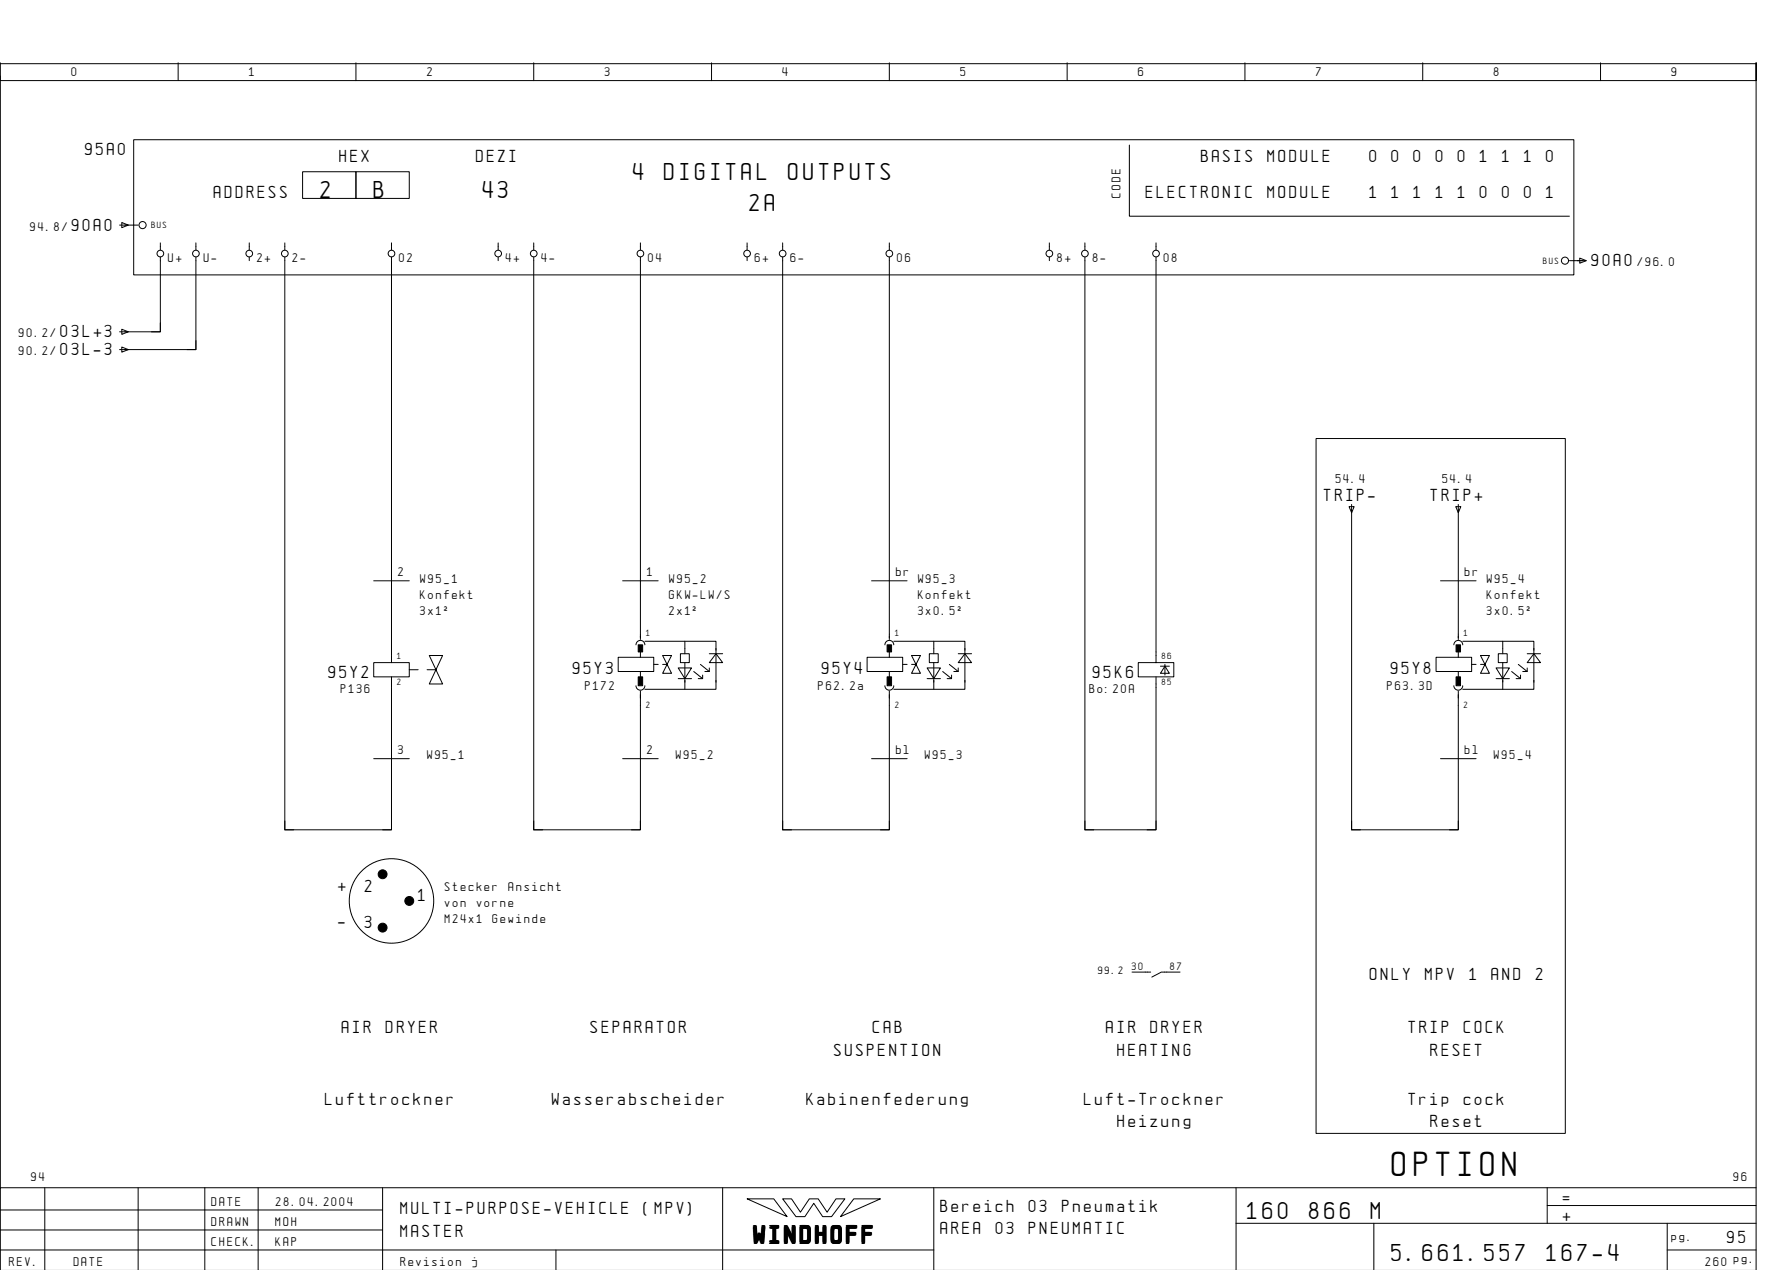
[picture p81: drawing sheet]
<svg xmlns="http://www.w3.org/2000/svg" width="399mm" height="286mm" viewBox="0 0 399 286" stroke-linecap="round" stroke-linejoin="round" font-family="sans-serif">
<defs><g id="words">
<text font-size="6.2" x="313.2" y="264.4">OPTION</text>
<g font-size="4.4">
<text x="142.5" y="40.4">4</text>
<text x="149.4" y="40.4">DIGITAL</text>
<text x="177.3" y="40.4">OUTPUTS</text>
<text x="72.1" y="44.4">2</text>
<text x="84.1" y="44.4">B</text>
<text x="108.6" y="44.4">43</text>
<text x="168.6" y="47.4">2A</text>
<text x="280.6" y="274.1">160</text>
<text x="294.5" y="274.1">866</text>
<text x="308.4" y="274.1">M</text>
<text x="169.5" y="279.3">WINDHOFF</text>
<text x="313.1" y="283.6">5.661.557</text>
<text x="347.9" y="283.6">167-4</text>
</g>
<g font-size="3.1">
<text x="19.1" y="34.9">95A0</text>
<text x="76.3" y="36.4">HEX</text>
<text x="107.1" y="36.4">DEZI</text>
<text x="270.2" y="36.4">BASIS</text>
<text x="285.2" y="36.4">MODULE</text>
<text x="308.1" y="36.4">0</text>
<text x="313.1" y="36.4">0</text>
<text x="318" y="36.4">0</text>
<text x="323" y="36.4">0</text>
<text x="328" y="36.4">0</text>
<text x="333" y="36.4">1</text>
<text x="337.9" y="36.4">1</text>
<text x="342.9" y="36.4">1</text>
<text x="347.9" y="36.4">0</text>
<text x="48.1" y="44.4">ADDRESS</text>
<text x="257.8" y="44.4">ELECTRONIC</text>
<text x="285.2" y="44.4">MODULE</text>
<text x="308.1" y="44.4">1</text>
<text x="313.1" y="44.4">1</text>
<text x="318" y="44.4">1</text>
<text x="323" y="44.4">1</text>
<text x="328" y="44.4">1</text>
<text x="333" y="44.4">0</text>
<text x="337.9" y="44.4">0</text>
<text x="342.9" y="44.4">0</text>
<text x="347.9" y="44.4">1</text>
<text x="16.1" y="51.9">90A0</text>
<text x="358.1" y="59.9">90A0</text>
<text x="13.6" y="75.9">03L+3</text>
<text x="13.6" y="79.9">03L-3</text>
<text x="297.9" y="112.6">TRIP-</text>
<text x="321.9" y="112.6">TRIP+</text>
<text x="73.9" y="152.4">95Y2</text>
<text x="128.9" y="151.6">95Y3</text>
<text x="184.9" y="151.6">95Y4</text>
<text x="245.9" y="152.4">95K6</text>
<text x="312.9" y="151.6">95Y8</text>
<text x="76.1" y="200.4">+</text>
<text x="82.1" y="200.6">2</text>
<text x="94.1" y="202.6">1</text>
<text x="76.1" y="208.4">-</text>
<text x="82.1" y="208.6">3</text>
<text x="308.2" y="220.4">ONLY</text>
<text x="320.6" y="220.4">MPV</text>
<text x="330.6" y="220.4">1</text>
<text x="335.5" y="220.4">AND</text>
<text x="345.5" y="220.4">2</text>
<text x="76.9" y="232.4">AIR</text>
<text x="86.8" y="232.4">DRYER</text>
<text x="132.9" y="232.4">SEPARATOR</text>
<text x="196.3" y="232.4">CAB</text>
<text x="248.9" y="232.4">AIR</text>
<text x="258.8" y="232.4">DRYER</text>
<text x="316.9" y="232.4">TRIP</text>
<text x="329.3" y="232.4">COCK</text>
<text x="187.6" y="237.4">SUSPENTION</text>
<text x="251.4" y="237.4">HEATING</text>
<text x="321.9" y="237.4">RESET</text>
<text x="73.2" y="248.4">Lufttrockner</text>
<text x="124.2" y="248.4">Wasserabscheider</text>
<text x="181.4" y="248.4">Kabinenfederung</text>
<text x="243.9" y="248.4">Luft-Trockner</text>
<text x="316.9" y="248.4">Trip</text>
<text x="329.3" y="248.4">cock</text>
<text x="251.4" y="253.4">Heizung</text>
<text x="321.9" y="253.4">Reset</text>
<text x="90.1" y="273.1">MULTI-PURPOSE-VEHICLE</text>
<text x="144.8" y="273.1">(MPV)</text>
<text x="211.6" y="272.6">Bereich</text>
<text x="231.5" y="272.6">03</text>
<text x="238.9" y="272.6">Pneumatik</text>
<text x="351.6" y="270.6">=</text>
<text x="351.6" y="274.6">+</text>
<text x="90.1" y="278.1">MASTER</text>
<text x="211.6" y="277.6">AREA</text>
<text x="224" y="277.6">03</text>
<text x="231.5" y="277.6">PNEUMATIC</text>
<text x="388.6" y="279.6">95</text>
</g>
<g font-size="2.3">
<text x="16.1" y="17.1">0</text>
<text x="56.1" y="17.1">1</text>
<text x="96.1" y="17.1">2</text>
<text x="136.1" y="17.1">3</text>
<text x="176.1" y="17.1">4</text>
<text x="216.1" y="17.1">5</text>
<text x="256.1" y="17.1">6</text>
<text x="296.1" y="17.1">7</text>
<text x="336.1" y="17.1">8</text>
<text x="376.1" y="17.1">9</text>
<text x="252.1" y="44.4" transform="rotate(-90 252.1 44.4)">CODE</text>
<text x="6.8" y="51.9">94.8/</text>
<text x="37.8" y="58.9">U+</text>
<text x="45.8" y="58.9">U-</text>
<text x="57.8" y="58.9">2+</text>
<text x="65.8" y="58.9">2-</text>
<text x="89.8" y="58.9">02</text>
<text x="113.8" y="58.9">4+</text>
<text x="121.8" y="58.9">4-</text>
<text x="145.8" y="58.9">04</text>
<text x="169.8" y="58.9">6+</text>
<text x="177.8" y="58.9">6-</text>
<text x="201.8" y="58.9">06</text>
<text x="237.8" y="58.9">8+</text>
<text x="245.8" y="58.9">8-</text>
<text x="261.8" y="58.9">08</text>
<text x="368.4" y="59.9">/96.0</text>
<text x="4.2" y="75.9">90.2/</text>
<text x="4.2" y="79.9">90.2/</text>
<text x="300.5" y="108.5">54.4</text>
<text x="324.5" y="108.5">54.4</text>
<text x="89.6" y="129.6">2</text>
<text x="94.5" y="131.1">W95_1</text>
<text x="145.6" y="129.6">1</text>
<text x="150.5" y="131.1">W95_2</text>
<text x="201.6" y="129.6">br</text>
<text x="206.5" y="131.1">W95_3</text>
<text x="329.6" y="129.6">br</text>
<text x="334.5" y="131.1">W95_4</text>
<text x="94.5" y="134.7">Konfekt</text>
<text x="150.5" y="134.7">GKW-LW/S</text>
<text x="206.5" y="134.7">Konfekt</text>
<text x="334.5" y="134.7">Konfekt</text>
<text x="94.5" y="138.3">3x1˝</text>
<text x="150.5" y="138.3">2x1˝</text>
<text x="206.5" y="138.3">3x0.5˝</text>
<text x="334.5" y="138.3">3x0.5˝</text>
<text x="76.7" y="155.9">P136</text>
<text x="131.7" y="155.1">P172</text>
<text x="184.1" y="155.1">P62.2a</text>
<text x="245.1" y="155.9">Bo:20A</text>
<text x="312.1" y="155.1">P63.3D</text>
<text x="89.6" y="169.6">3</text>
<text x="96.1" y="170.6">W95_1</text>
<text x="145.6" y="169.6">2</text>
<text x="152.1" y="170.6">W95_2</text>
<text x="201.6" y="169.6">bl</text>
<text x="208.1" y="170.6">W95_3</text>
<text x="329.6" y="169.6">bl</text>
<text x="336.1" y="170.6">W95_4</text>
<text x="100.1" y="200.4">Stecker</text>
<text x="114.4" y="200.4">Ansicht</text>
<text x="100.1" y="204">von</text>
<text x="100.1" y="207.6">M24x1</text>
<text x="107.2" y="204">vorne</text>
<text x="110.8" y="207.6">Gewinde</text>
<text x="7" y="265.6">94</text>
<text x="390" y="265.6">96</text>
<text x="47.6" y="271.1">DATE</text>
<text x="47.6" y="275.6">DRAWN</text>
<text x="62" y="275.6">MOH</text>
<text x="62.1" y="271.1">28.04.2004</text>
<text x="47.6" y="280.1">CHECK.</text>
<text x="62" y="280.1">KAP</text>
<text x="376.1" y="279.1">pg.</text>
<text x="2.1" y="284.6">REV.</text>
<text x="16.6" y="284.6">DATE</text>
<text x="90.1" y="284.6">Revision</text>
<text x="106.2" y="284.6">j</text>
<text x="383.7" y="284.6">260 pg.</text>
</g>
<g font-size="1.9">
<text x="247" y="219.1">99.2</text>
<text x="254.6" y="218.1">30</text>
<text x="263.3" y="218.1">87</text>
</g>
<g font-size="1.6">
<text x="34.1" y="51.3">BUS</text>
<text x="347.2" y="59.3">BUS</text>
<text x="145.4" y="143.1">1</text>
<text x="201.4" y="143.1">1</text>
<text x="329.4" y="143.1">1</text>
<text x="89.4" y="148.1">1</text>
<text x="261.4" y="148.1">86</text>
<text x="89.4" y="154.1">2</text>
<text x="261.4" y="154.1">85</text>
<text x="145.4" y="159.3">2</text>
<text x="201.4" y="159.3">2</text>
<text x="329.4" y="159.3">2</text>
</g>
</g></defs>
<g fill="none" stroke="#000" stroke-width=".22">
<path d="M.1 14.1v4h395v-4v271.6M.1 17.1v250M.1 14.3h395M40.1 14.1v4M80.1 14.1v4M120.1 14.1v4M160.1 14.1v4M200.1 14.1v4M240.1 14.1v4M280.1 14.1v4M320.1 14.1v4M360.1 14.1v4"/>
<path d="M30.1 31.4h324v30.4h-324zM68.1 38.6h12v6h-12zM80.1 38.6h12v6h-12zM254.1 32.6v16h99M26.9 50.6h4.2M27.4 50l1.5 .6-1.5 .6zM36.1 57.8v16.8h-8M36.1 54.6v1.6M44.1 57.8v20.8h-16M44.1 54.6v1.6M56.1 54.6v1.6M56.1 57.8v.8"/>
<path d="M64.1 57.8v128.8h24v-34.4h4v-3.2h-4v-91.2M64.1 54.6v1.6M88.1 54.6v1.6M112.1 54.6v1.6M112.1 57.8v.8M120.1 57.8v128.8h24v-31.2M120.1 54.6v1.6M144.1 54.6v1.6M144.1 57.8v86M168.1 54.6v1.6M168.1 57.8v.8M176.1 57.8v128.8h24v-31.2"/>
<path d="M176.1 54.6v1.6M200.1 54.6v1.6M200.1 57.8v86M236.1 54.6v1.6M236.1 57.8v.8M244.1 57.8v128.8h16v-34.4M244.1 54.6v1.6M260.1 57.8v91.2h-4v3.2h8v-3.2h-4M260.1 54.6v1.6M353.1 58.6h3.7M355.4 58l1.5 .6-1.5 .6zM26.9 74.6h1.9"/>
<path d="M26.9 78.6h1.9M27.4 74l1.5 .6-1.5 .6zM27.4 78l1.5 .6-1.5 .6zM36.1 72.6v2h-2M44.1 76.6v2h-2M296.1 98.6h56.1v156.3h-56.1zM303.5 114h1.2l-.6 1.3zM304.1 113.5v73.1h24v-31.2M327.5 114h1.2l-.6 1.3zM328.1 113.5v30.3M84.1 130.6h8M140.1 130.6h8"/>
<path d="M196.1 130.6h8M324.1 130.6h8M88.1 149h-4v3.2h4M92.1 150.6h2M96.1 150.6h2M96.6 147.4l3 6.4h-3l3-6.4zM139.1 147.8h8v3.2h-8zM143.1 145a1 1 0 0 1 1-1 1 1 0 0 1 1 1M143.1 154.2a1 1 0 0 0 1 1 1 1 0 0 0 1-1M144.1 146.6v1.2M144.1 151v1.2M145.1 144.2h16v2"/>
<path d="M147.1 149.4h1M149.1 149.4h1M149.1 147.4h2l-2 4h2zM152.6 150.2h3l-1.5 2.4zM152.6 152.6h3M153.1 147h2v2h-2zM154.1 144.2v2.8M154.1 149v6M156.1 151l2 1.6M157.6 149.4l2 1.6M158.1 151.8v.8h-1M159.6 147h3"/>
<path d="M159.6 150.2v.8h-1M161.1 153v2h-16M161.1 147l1.5 2h-3zM161.1 145.8v7.6M195.1 147.8h8v3.2h-8zM199.1 145a1 1 0 0 1 1-1 1 1 0 0 1 1 1M199.1 154.2a1 1 0 0 0 1 1 1 1 0 0 0 1-1M200.1 146.6v1.2M200.1 151v1.2M201.1 144.2h16v2M203.1 149.4h1M205.1 149.4h1"/>
<path d="M205.1 147.4h2l-2 4h2zM208.6 152.6h3M208.6 150.2h3l-1.5 2.4zM209.1 147h2v2h-2zM210.1 144.2v2.8M210.1 149v6M212.1 151l2 1.6M213.6 149.4l2 1.6M214.1 151.8v.8h-1M215.6 147h3M215.6 150.2v.8h-1M217.1 153v2h-16"/>
<path d="M217.1 147l1.5 2h-3zM217.1 145.8v7.6M261.1 149.8h2M262.1 149.8l1 1.6h-2zM262.1 149.4v2.4M323.1 147.8h8v3.2h-8zM327.1 145a1 1 0 0 1 1-1 1 1 0 0 1 1 1M327.1 154.2a1 1 0 0 0 1 1 1 1 0 0 0 1-1M328.1 146.6v1.2M328.1 151v1.2M329.1 144.2h16v2M331.1 149.4h1"/>
<path d="M333.1 147.4h2l-2 4h2zM333.1 149.4h1M336.6 150.2h3l-1.5 2.4zM336.6 152.6h3M337.1 147h2v2h-2zM338.1 144.2v2.8M338.1 149v6M340.1 151l2 1.6M341.6 149.4l2 1.6M342.1 151.8v.8h-1M343.6 150.2v.8h-1M343.6 147h3"/>
<path d="M345.1 145.8v7.6M345.1 153v2h-16M345.1 147l1.5 2h-3zM84.1 170.6h8M140.1 170.6h8M196.1 170.6h8M324.1 170.6h8M64.1 184.6v2h2M88.1 184.6v2h-2M120.1 184.6v2h2M144.1 184.6v2h-2M176.1 184.6v2h2"/>
<path d="M200.1 184.6v2h-2M244.1 184.6v2h2M260.1 184.6v2h-2M304.1 184.6v2h2M328.1 184.6v2h-2M254.7 218.6h4.2M265.5 218.6h-4.2l-2.2 1.2M10.1 267.1v18.5M31.1 267.1v18.5M46.1 267.1v18.6M58.1 267.1v18.6M86.1 272.1h-86"/>
<path d="M86.1 276.6h-86M86.1 267.1v18.6M162.6 267.1v18.6M168.1 269.6h6l3 4zM176.1 269.6h2l2 3 2-3h2l2 3 2-3h2l-3 4h-2l-2-3-2 3h-2zM192.1 269.6h6l-9 4zM210.1 267.1v18.6M278.1 275.1h117M278.1 267.1v18.6M309.1 275.1v10.6M348.1 271.1h47M348.1 267.1v8"/>
<path d="M375.1 275.1v10.6M395.1 267.1h-395v18.6M125.1 281.1v4.6M210.1 281.1h-210M375.1 281.1h20"/>
<circle cx="32.1" cy="50.6" r=".8"/>
<circle cx="36.1" cy="57" r=".75"/>
<circle cx="44.1" cy="57" r=".75"/>
<circle cx="56.1" cy="57" r=".75"/>
<circle cx="64.1" cy="57" r=".75"/>
<circle cx="88.1" cy="57" r=".75"/>
<circle cx="112.1" cy="57" r=".75"/>
<circle cx="120.1" cy="57" r=".75"/>
<circle cx="144.1" cy="57" r=".75"/>
<circle cx="168.1" cy="57" r=".75"/>
<circle cx="176.1" cy="57" r=".75"/>
<circle cx="200.1" cy="57" r=".75"/>
<circle cx="236.1" cy="57" r=".75"/>
<circle cx="244.1" cy="57" r=".75"/>
<circle cx="260.1" cy="57" r=".75"/>
<circle cx="352.1" cy="58.6" r=".8"/>
<circle cx="88.1" cy="202.6" r="9.5"/>
</g>
<g fill="#000" stroke="#000" stroke-width=".22">
<path d="M143.6 145h1v1.6h-1zM143.6 152.2h1v2h-1zM199.6 145h1v1.6h-1zM199.6 152.2h1v2h-1zM327.6 145h1v1.6h-1zM327.6 152.2h1v2h-1z"/>
<circle cx="86.1" cy="196.6" r="1"/>
<circle cx="86.1" cy="208.6" r="1"/>
<circle cx="92.1" cy="202.6" r="1"/>
</g>
<use href="#words"/>
</svg>
